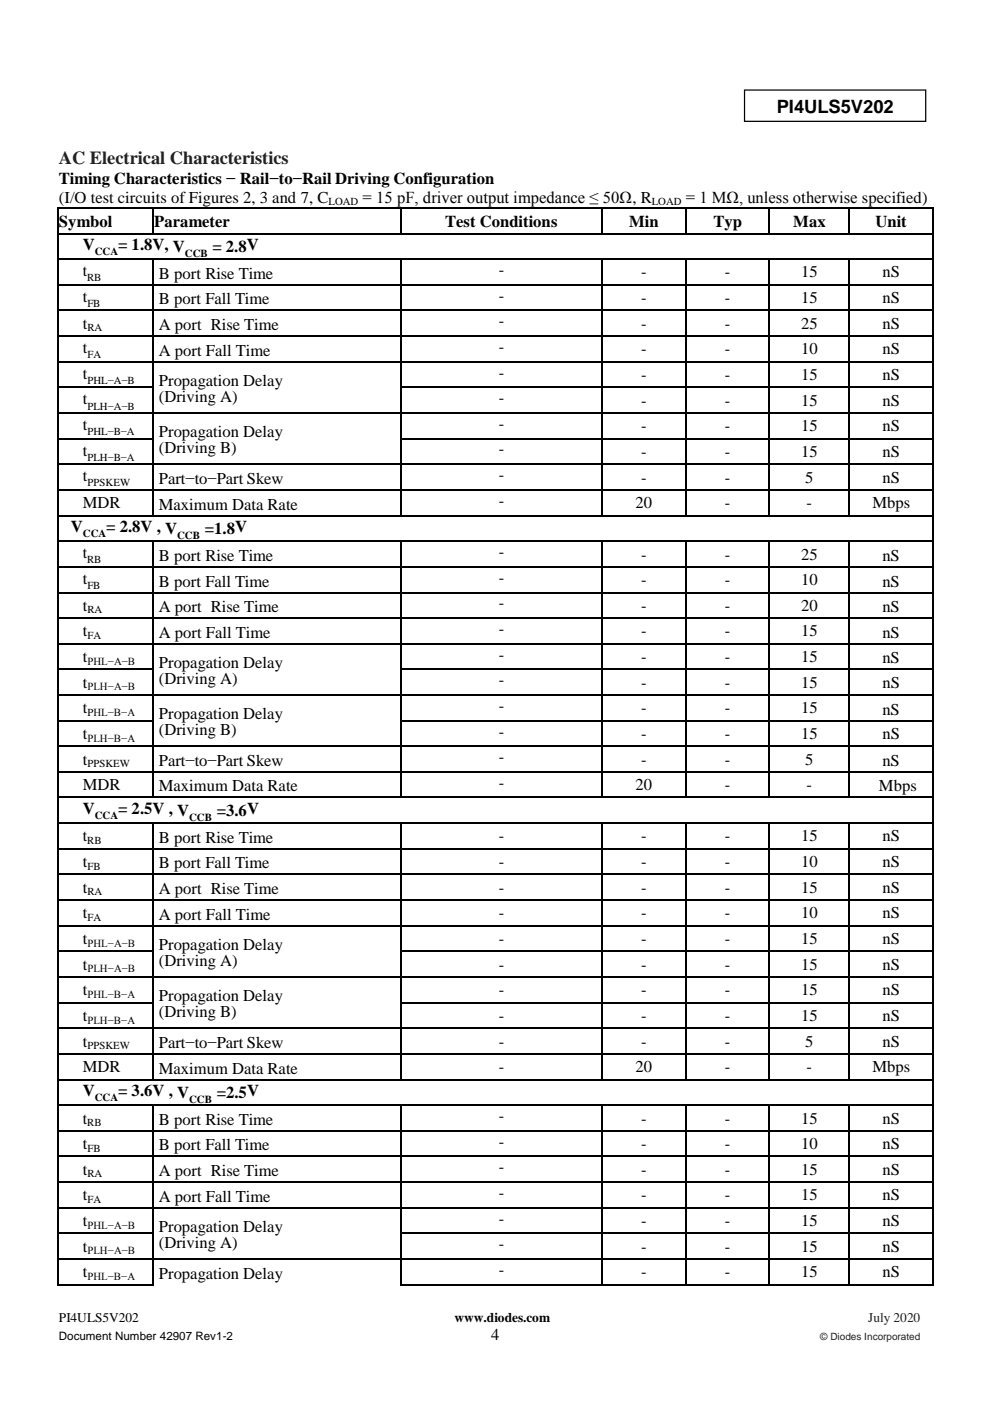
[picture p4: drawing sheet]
<svg xmlns="http://www.w3.org/2000/svg" width="210mm" height="297mm" viewBox="0 0 210 297" stroke-linecap="round" stroke-linejoin="round" font-family="sans-serif">
<defs><g id="words">
<text font-size="3.9" x="164.6" y="24">PI4ULS5V202</text>
<text font-size="3.9" fill="#231f20" x="12.5" y="34.8">AC Electrical Characteristics</text>
<g font-size="3.5">
<text x="12.5" y="38.9">Timing Characteristics − Rail−to−Rail Driving Configuration</text>
<text x="12.5" y="43">(I/O test circuits of Figures 2, 3 and 7, C</text>
<text x="76.9" y="43">= 15 pF, driver output impedance ≤ 50Ω, R</text>
<text x="145.4" y="43">= 1 MΩ, unless otherwise specified)</text>
<text x="12.5" y="48">Symbol</text>
<text x="17.6" y="53">V</text>
<text x="25.1" y="53">= 1.8V, V</text>
<text x="32.7" y="48">Parameter</text>
<text x="45" y="53.3">= 2.8V</text>
<text x="94.4" y="48">Test Conditions</text>
<text x="133.3" y="48">Min</text>
<text x="151.2" y="48">Typ</text>
<text x="168.1" y="48">Max</text>
<text x="185.6" y="48">Unit</text>
<text x="17.6" y="58.6">t</text>
<text x="33.7" y="59.1">B port Rise Time</text>
<text x="105.7" y="58.3">-</text>
<text x="135.9" y="58.8">-</text>
<text x="153.7" y="58.8">-</text>
<text x="169.8" y="58.8">15</text>
<text x="187.1" y="58.8">nS</text>
<text x="17.6" y="64">t</text>
<text x="33.7" y="64.5">B port Fall Time</text>
<text x="105.7" y="63.7">-</text>
<text x="135.9" y="64.2">-</text>
<text x="153.7" y="64.2">-</text>
<text x="169.8" y="64.2">15</text>
<text x="187.1" y="64.2">nS</text>
<text x="17.6" y="69.7">t</text>
<text x="33.7" y="69.9">A port Rise Time</text>
<text x="105.7" y="69.1">-</text>
<text x="135.9" y="69.7">-</text>
<text x="153.7" y="69.7">-</text>
<text x="169.8" y="69.7">25</text>
<text x="187.1" y="69.7">nS</text>
<text x="17.6" y="74.9">t</text>
<text x="33.7" y="75.4">A port Fall Time</text>
<text x="105.7" y="74.6">-</text>
<text x="135.9" y="75.1">-</text>
<text x="153.7" y="75.1">-</text>
<text x="169.8" y="75.1">10</text>
<text x="187.1" y="75.1">nS</text>
<text x="17.6" y="80.3">t</text>
<text x="33.7" y="81.8">Propagation Delay</text>
<text x="105.7" y="80">-</text>
<text x="135.9" y="80.5">-</text>
<text x="153.7" y="80.5">-</text>
<text x="169.8" y="80.5">15</text>
<text x="187.1" y="80.5">nS</text>
<text x="17.6" y="85.7">t</text>
<text x="33.7" y="85.1">(Driving A)</text>
<text x="105.7" y="85.4">-</text>
<text x="135.9" y="86">-</text>
<text x="153.7" y="86">-</text>
<text x="169.8" y="86">15</text>
<text x="187.1" y="86">nS</text>
<text x="17.6" y="91.2">t</text>
<text x="33.7" y="92.6">Propagation Delay</text>
<text x="33.7" y="96">(Driving B)</text>
<text x="105.7" y="90.9">-</text>
<text x="135.9" y="91.4">-</text>
<text x="153.7" y="91.4">-</text>
<text x="169.8" y="91.4">15</text>
<text x="187.1" y="91.4">nS</text>
<text x="17.6" y="96.6">t</text>
<text x="17.6" y="102">t</text>
<text x="105.7" y="96.3">-</text>
<text x="105.7" y="101.7">-</text>
<text x="135.9" y="96.8">-</text>
<text x="153.7" y="96.8">-</text>
<text x="169.8" y="96.8">15</text>
<text x="187.1" y="96.8">nS</text>
<text x="17.6" y="107.7">MDR</text>
<text x="33.7" y="102.5">Part−to−Part Skew</text>
<text x="105.7" y="107.2">-</text>
<text x="134.7" y="107.7">20</text>
<text x="135.9" y="102.3">-</text>
<text x="153.7" y="102.3">-</text>
<text x="153.7" y="107.7">-</text>
<text x="170.7" y="102.3">5</text>
<text x="171" y="107.7">-</text>
<text x="184.9" y="107.7">Mbps</text>
<text x="187.1" y="102.3">nS</text>
<text x="15" y="112.8">V</text>
<text x="22.5" y="112.8">= 2.8V , V</text>
<text x="33.7" y="108">Maximum Data Rate</text>
<text x="43.4" y="113.1">=1.8V</text>
<text x="17.6" y="118.3">t</text>
<text x="33.7" y="118.8">B port Rise Time</text>
<text x="105.7" y="118">-</text>
<text x="135.9" y="118.6">-</text>
<text x="153.7" y="118.6">-</text>
<text x="169.8" y="118.6">25</text>
<text x="187" y="118.8">nS</text>
<text x="17.6" y="123.8">t</text>
<text x="33.7" y="124.3">B port Fall Time</text>
<text x="105.7" y="123.5">-</text>
<text x="135.9" y="124">-</text>
<text x="153.7" y="124">-</text>
<text x="169.8" y="124">10</text>
<text x="187" y="124.3">nS</text>
<text x="17.6" y="129.4">t</text>
<text x="33.7" y="129.7">A port Rise Time</text>
<text x="105.7" y="128.9">-</text>
<text x="135.9" y="129.4">-</text>
<text x="153.7" y="129.4">-</text>
<text x="169.8" y="129.4">20</text>
<text x="187" y="129.7">nS</text>
<text x="17.6" y="134.9">t</text>
<text x="33.7" y="135.1">A port Fall Time</text>
<text x="105.7" y="134.3">-</text>
<text x="135.9" y="134.9">-</text>
<text x="153.7" y="134.9">-</text>
<text x="169.8" y="134.9">15</text>
<text x="187" y="135.1">nS</text>
<text x="17.6" y="140.3">t</text>
<text x="33.7" y="141.5">Propagation Delay</text>
<text x="105.7" y="139.8">-</text>
<text x="135.9" y="140.3">-</text>
<text x="153.7" y="140.3">-</text>
<text x="169.8" y="140.3">15</text>
<text x="187" y="140.6">nS</text>
<text x="17.6" y="145.7">t</text>
<text x="33.7" y="144.9">(Driving A)</text>
<text x="105.7" y="145.2">-</text>
<text x="135.9" y="145.7">-</text>
<text x="153.7" y="145.7">-</text>
<text x="169.8" y="145.7">15</text>
<text x="187.1" y="145.7">nS</text>
<text x="17.6" y="151.2">t</text>
<text x="33.7" y="152.4">Propagation Delay</text>
<text x="33.7" y="155.7">(Driving B)</text>
<text x="105.7" y="150.6">-</text>
<text x="135.9" y="151.2">-</text>
<text x="153.7" y="151.2">-</text>
<text x="169.8" y="151.2">15</text>
<text x="187" y="151.5">nS</text>
<text x="17.6" y="156.6">t</text>
<text x="105.7" y="156.1">-</text>
<text x="105.7" y="161.5">-</text>
<text x="135.9" y="156.6">-</text>
<text x="153.7" y="156.6">-</text>
<text x="169.8" y="156.6">15</text>
<text x="187.1" y="156.6">nS</text>
<text x="17.6" y="162">t</text>
<text x="17.6" y="167.5">MDR</text>
<text x="33.7" y="162.3">Part−to−Part Skew</text>
<text x="33.7" y="167.7">Maximum Data Rate</text>
<text x="105.7" y="166.9">-</text>
<text x="134.7" y="167.5">20</text>
<text x="135.9" y="162">-</text>
<text x="153.7" y="162">-</text>
<text x="153.7" y="167.5">-</text>
<text x="170.7" y="162">5</text>
<text x="171" y="167.5">-</text>
<text x="186.3" y="167.7">Mbps</text>
<text x="187" y="162.3">nS</text>
<text x="17.6" y="172.6">V</text>
<text x="25.1" y="172.6">= 2.5V , V</text>
<text x="45.9" y="172.9">=3.6V</text>
<text x="17.6" y="178.3">t</text>
<text x="33.7" y="178.6">B port Rise Time</text>
<text x="105.7" y="178.3">-</text>
<text x="135.9" y="178.3">-</text>
<text x="153.7" y="178.3">-</text>
<text x="169.8" y="178.3">15</text>
<text x="187.1" y="178.3">nS</text>
<text x="17.6" y="183.8">t</text>
<text x="33.7" y="184">B port Fall Time</text>
<text x="105.7" y="183.8">-</text>
<text x="135.9" y="183.8">-</text>
<text x="153.7" y="183.8">-</text>
<text x="169.8" y="183.8">10</text>
<text x="187.1" y="183.8">nS</text>
<text x="17.6" y="189.2">t</text>
<text x="33.7" y="189.5">A port Rise Time</text>
<text x="105.7" y="189.2">-</text>
<text x="135.9" y="189.2">-</text>
<text x="153.7" y="189.2">-</text>
<text x="169.8" y="189.2">15</text>
<text x="187.1" y="189.2">nS</text>
<text x="17.6" y="194.6">t</text>
<text x="33.7" y="194.9">A port Fall Time</text>
<text x="105.7" y="194.6">-</text>
<text x="135.9" y="194.6">-</text>
<text x="153.7" y="194.6">-</text>
<text x="169.8" y="194.6">10</text>
<text x="187.1" y="194.6">nS</text>
<text x="17.6" y="200.1">t</text>
<text x="33.7" y="201.3">Propagation Delay</text>
<text x="105.7" y="200.1">-</text>
<text x="135.9" y="200.1">-</text>
<text x="153.7" y="200.1">-</text>
<text x="169.8" y="200.1">15</text>
<text x="187.1" y="200.1">nS</text>
<text x="17.6" y="205.5">t</text>
<text x="33.7" y="204.6">(Driving A)</text>
<text x="105.7" y="205.5">-</text>
<text x="135.9" y="205.5">-</text>
<text x="153.7" y="205.5">-</text>
<text x="169.8" y="205.5">15</text>
<text x="187.1" y="205.5">nS</text>
<text x="17.6" y="210.9">t</text>
<text x="33.7" y="212.2">Propagation Delay</text>
<text x="33.7" y="215.5">(Driving B)</text>
<text x="105.7" y="210.9">-</text>
<text x="135.9" y="210.9">-</text>
<text x="153.7" y="210.9">-</text>
<text x="169.8" y="210.9">15</text>
<text x="187.1" y="210.9">nS</text>
<text x="17.6" y="216.4">t</text>
<text x="17.6" y="221.8">t</text>
<text x="105.7" y="216.4">-</text>
<text x="105.7" y="221.8">-</text>
<text x="135.9" y="216.4">-</text>
<text x="135.9" y="221.8">-</text>
<text x="153.7" y="216.4">-</text>
<text x="153.7" y="221.8">-</text>
<text x="169.8" y="216.4">15</text>
<text x="170.7" y="221.8">5</text>
<text x="187.1" y="216.4">nS</text>
<text x="187.1" y="221.8">nS</text>
<text x="17.6" y="227.2">MDR</text>
<text x="33.7" y="222.1">Part−to−Part Skew</text>
<text x="33.7" y="227.5">Maximum Data Rate</text>
<text x="105.7" y="227.2">-</text>
<text x="134.7" y="227.2">20</text>
<text x="153.7" y="227.2">-</text>
<text x="171" y="227.2">-</text>
<text x="184.9" y="227.2">Mbps</text>
<text x="17.6" y="232.3">V</text>
<text x="25.1" y="232.3">= 3.6V , V</text>
<text x="45.9" y="232.7">=2.5V</text>
<text x="17.6" y="238.1">t</text>
<text x="33.7" y="238.4">B port Rise Time</text>
<text x="105.7" y="237.6">-</text>
<text x="135.9" y="238.1">-</text>
<text x="153.7" y="238.1">-</text>
<text x="169.8" y="238.1">15</text>
<text x="187.1" y="238.1">nS</text>
<text x="17.6" y="243.5">t</text>
<text x="33.7" y="243.8">B port Fall Time</text>
<text x="105.7" y="243">-</text>
<text x="135.9" y="243.5">-</text>
<text x="153.7" y="243.5">-</text>
<text x="169.8" y="243.5">10</text>
<text x="187.1" y="243.5">nS</text>
<text x="17.6" y="249">t</text>
<text x="33.7" y="249.3">A port Rise Time</text>
<text x="105.7" y="248.4">-</text>
<text x="135.9" y="249">-</text>
<text x="153.7" y="249">-</text>
<text x="169.8" y="249">15</text>
<text x="187.1" y="249">nS</text>
<text x="17.6" y="254.4">t</text>
<text x="33.7" y="254.7">A port Fall Time</text>
<text x="105.7" y="253.9">-</text>
<text x="135.9" y="254.4">-</text>
<text x="153.7" y="254.4">-</text>
<text x="169.8" y="254.4">15</text>
<text x="187.1" y="254.4">nS</text>
<text x="17.6" y="259.8">t</text>
<text x="33.7" y="261.1">Propagation Delay</text>
<text x="105.7" y="259.3">-</text>
<text x="135.9" y="259.8">-</text>
<text x="153.7" y="259.8">-</text>
<text x="169.8" y="259.8">15</text>
<text x="187.1" y="259.8">nS</text>
<text x="17.6" y="265.3">t</text>
<text x="33.7" y="264.4">(Driving A)</text>
<text x="105.7" y="264.8">-</text>
<text x="135.9" y="265.3">-</text>
<text x="153.7" y="265.3">-</text>
<text x="169.8" y="265.3">15</text>
<text x="187.1" y="265.3">nS</text>
<text x="17.6" y="270.7">t</text>
<text x="33.7" y="271">Propagation Delay</text>
<text x="105.7" y="270.2">-</text>
<text x="135.9" y="270.7">-</text>
<text x="153.7" y="270.7">-</text>
<text x="169.8" y="270.7">15</text>
<text x="187.1" y="270.7">nS</text>
<text x="104.1" y="284.1">4</text>
</g>
<g font-size="2.8">
<text x="12.5" y="280.2">PI4ULS5V202</text>
<text x="96.4" y="280.2">www.diodes.com</text>
</g>
<text font-size="2.8" fill="#231f20" x="184" y="280.2">July 2020</text>
<text font-size="2.5" x="12.5" y="284.1">Document Number 42907 Rev1-2</text>
<g font-size="2.3">
<text x="69.7" y="43.5">LOAD</text>
<text x="138.2" y="43.5">LOAD</text>
<text x="18.5" y="59.7">RB</text>
<text x="20.1" y="54.1">CCA</text>
<text x="39.2" y="54.4">CCB</text>
<text x="18.5" y="65.1">FB</text>
<text x="18.5" y="70.2">RA</text>
<text x="18.5" y="76">FA</text>
<text x="18.5" y="81.4">PHL−A−B</text>
<text x="18.5" y="86.8">PLH−A−B</text>
<text x="18.5" y="92.3">PHL−B−A</text>
<text x="18.5" y="97.7">PLH−B−A</text>
<text x="18.5" y="103.1">PPSKEW</text>
<text x="17.6" y="113.9">CCA</text>
<text x="18.5" y="119.4">RB</text>
<text x="37.6" y="114.2">CCB</text>
<text x="18.5" y="124.9">FB</text>
<text x="18.5" y="130">RA</text>
<text x="18.5" y="135.4">FA</text>
<text x="18.5" y="140.9">PHL−A−B</text>
<text x="18.5" y="146.3">PLH−A−B</text>
<text x="18.5" y="151.7">PHL−B−A</text>
<text x="18.5" y="157.2">PLH−B−A</text>
<text x="18.5" y="162.6">PPSKEW</text>
<text x="20.1" y="173.6">CCA</text>
<text x="40.1" y="174">CCB</text>
<text x="18.5" y="178.9">RB</text>
<text x="18.5" y="184.3">FB</text>
<text x="18.5" y="189.8">RA</text>
<text x="18.5" y="195.2">FA</text>
<text x="18.5" y="200.6">PHL−A−B</text>
<text x="18.5" y="206.1">PLH−A−B</text>
<text x="18.5" y="211.5">PHL−B−A</text>
<text x="18.5" y="217">PLH−B−A</text>
<text x="18.5" y="222.4">PPSKEW</text>
<text x="20.1" y="233.4">CCA</text>
<text x="40.1" y="233.7">CCB</text>
<text x="18.5" y="238.7">RB</text>
<text x="18.5" y="244.1">FB</text>
<text x="18.5" y="249.5">RA</text>
<text x="18.5" y="255">FA</text>
<text x="18.5" y="260.4">PHL−A−B</text>
<text x="18.5" y="265.9">PLH−A−B</text>
<text x="18.5" y="271.3">PHL−B−A</text>
</g>
<text font-size="2.1" fill="#231f20" x="173.9" y="284.1">© Diodes Incorporated</text>
</g></defs>
<path d="M157.8 19.1h38.4v6.6h-38.4z" fill="none" stroke="#000" stroke-width=".26"/>
<g fill="#000">
<path d="M12.1 43.9h.4v.3h-.4z" fill-rule="evenodd"/>
<path d="M12.1 43.9h.4v.3h-.4z" fill-rule="evenodd"/>
<path d="M12.1 49.3h.4v.4h-.4z" fill-rule="evenodd"/>
<path d="M12.1 54.7h.4v.4h-.4z" fill-rule="evenodd"/>
<path d="M32.3 43.9h.3v.3h-.3z" fill-rule="evenodd"/>
<path d="M32.3 49.3h.3v.4h-.3z" fill-rule="evenodd"/>
<path d="M32.3 54.7h.3v.4h-.3z" fill-rule="evenodd"/>
<path d="M84.9 43.9h.3v.3h-.3z" fill-rule="evenodd"/>
<path d="M84.9 49.3h.3v.4h-.3z" fill-rule="evenodd"/>
<path d="M84.9 54.7h.3v.4h-.3z" fill-rule="evenodd"/>
<path d="M127.4 43.9h.3v.3h-.3z" fill-rule="evenodd"/>
<path d="M127.4 49.3h.3v.4h-.3z" fill-rule="evenodd"/>
<path d="M127.4 54.7h.3v.4h-.3z" fill-rule="evenodd"/>
<path d="M145.2 43.9h.3v.3h-.3z" fill-rule="evenodd"/>
<path d="M145.2 49.3h.3v.4h-.3z" fill-rule="evenodd"/>
<path d="M145.2 54.7h.3v.4h-.3z" fill-rule="evenodd"/>
<path d="M162.9 43.9h.3v.3h-.3z" fill-rule="evenodd"/>
<path d="M162.9 49.3h.3v.4h-.3z" fill-rule="evenodd"/>
<path d="M162.9 54.7h.3v.4h-.3z" fill-rule="evenodd"/>
<path d="M179.9 43.9h.3v.3h-.3z" fill-rule="evenodd"/>
<path d="M179.9 49.3h.3v.4h-.3z" fill-rule="evenodd"/>
<path d="M179.9 54.7h.3v.4h-.3z" fill-rule="evenodd"/>
<path d="M197.6 43.9h.3v.3h-.3z" fill-rule="evenodd"/>
<path d="M197.6 43.9h.3v.3h-.3z" fill-rule="evenodd"/>
<path d="M197.6 49.3h.3v.4h-.3z" fill-rule="evenodd"/>
<path d="M197.6 54.7h.3v.4h-.3z" fill-rule="evenodd"/>
<path d="M12.1 60.2h.4v.3h-.4z" fill-rule="evenodd"/>
<path d="M12.1 65.6h.4v.4h-.4z" fill-rule="evenodd"/>
<path d="M12.1 71h.4v.4h-.4z" fill-rule="evenodd"/>
<path d="M12.1 76.5h.4v.3h-.4z" fill-rule="evenodd"/>
<path d="M32.3 60.2h.3v.3h-.3z" fill-rule="evenodd"/>
<path d="M32.3 65.6h.3v.4h-.3z" fill-rule="evenodd"/>
<path d="M32.3 71h.3v.4h-.3z" fill-rule="evenodd"/>
<path d="M32.3 76.5h.3v.3h-.3z" fill-rule="evenodd"/>
<path d="M84.9 60.2h.3v.3h-.3z" fill-rule="evenodd"/>
<path d="M84.9 65.6h.3v.4h-.3z" fill-rule="evenodd"/>
<path d="M84.9 71h.3v.4h-.3z" fill-rule="evenodd"/>
<path d="M84.9 76.5h.3v.3h-.3z" fill-rule="evenodd"/>
<path d="M127.4 60.2h.3v.3h-.3z" fill-rule="evenodd"/>
<path d="M127.4 65.6h.3v.4h-.3z" fill-rule="evenodd"/>
<path d="M127.4 71h.3v.4h-.3z" fill-rule="evenodd"/>
<path d="M127.4 76.5h.3v.3h-.3z" fill-rule="evenodd"/>
<path d="M145.2 60.2h.3v.3h-.3z" fill-rule="evenodd"/>
<path d="M145.2 65.6h.3v.4h-.3z" fill-rule="evenodd"/>
<path d="M145.2 71h.3v.4h-.3z" fill-rule="evenodd"/>
<path d="M145.2 76.5h.3v.3h-.3z" fill-rule="evenodd"/>
<path d="M162.9 60.2h.3v.3h-.3z" fill-rule="evenodd"/>
<path d="M162.9 65.6h.3v.4h-.3z" fill-rule="evenodd"/>
<path d="M162.9 71h.3v.4h-.3z" fill-rule="evenodd"/>
<path d="M162.9 76.5h.3v.3h-.3z" fill-rule="evenodd"/>
<path d="M179.9 60.2h.3v.3h-.3z" fill-rule="evenodd"/>
<path d="M179.9 65.6h.3v.4h-.3z" fill-rule="evenodd"/>
<path d="M179.9 71h.3v.4h-.3z" fill-rule="evenodd"/>
<path d="M179.9 76.5h.3v.3h-.3z" fill-rule="evenodd"/>
<path d="M197.6 60.2h.3v.3h-.3z" fill-rule="evenodd"/>
<path d="M197.6 65.6h.3v.4h-.3z" fill-rule="evenodd"/>
<path d="M197.6 71h.3v.4h-.3z" fill-rule="evenodd"/>
<path d="M197.6 76.5h.3v.3h-.3z" fill-rule="evenodd"/>
<path d="M12.1 81.9h.4v.4h-.4z" fill-rule="evenodd"/>
<path d="M12.1 87.4h.4v.3h-.4z" fill-rule="evenodd"/>
<path d="M12.1 92.8h.4v.4h-.4z" fill-rule="evenodd"/>
<path d="M12.1 98.2h.4v.4h-.4z" fill-rule="evenodd"/>
<path d="M32.3 81.9h.3v.4h-.3z" fill-rule="evenodd"/>
<path d="M32.3 87.4h.3v.3h-.3z" fill-rule="evenodd"/>
<path d="M32.3 92.8h.3v.4h-.3z" fill-rule="evenodd"/>
<path d="M32.3 98.2h.3v.4h-.3z" fill-rule="evenodd"/>
<path d="M84.9 81.9h.3v.4h-.3z" fill-rule="evenodd"/>
<path d="M84.9 87.4h.3v.3h-.3z" fill-rule="evenodd"/>
<path d="M84.9 92.8h.3v.4h-.3z" fill-rule="evenodd"/>
<path d="M84.9 98.2h.3v.4h-.3z" fill-rule="evenodd"/>
<path d="M127.4 81.9h.3v.4h-.3z" fill-rule="evenodd"/>
<path d="M127.4 87.4h.3v.3h-.3z" fill-rule="evenodd"/>
<path d="M127.4 92.8h.3v.4h-.3z" fill-rule="evenodd"/>
<path d="M127.4 98.2h.3v.4h-.3z" fill-rule="evenodd"/>
<path d="M145.2 81.9h.3v.4h-.3z" fill-rule="evenodd"/>
<path d="M145.2 87.4h.3v.3h-.3z" fill-rule="evenodd"/>
<path d="M145.2 92.8h.3v.4h-.3z" fill-rule="evenodd"/>
<path d="M145.2 98.2h.3v.4h-.3z" fill-rule="evenodd"/>
<path d="M162.9 81.9h.3v.4h-.3z" fill-rule="evenodd"/>
<path d="M162.9 87.4h.3v.3h-.3z" fill-rule="evenodd"/>
<path d="M162.9 92.8h.3v.4h-.3z" fill-rule="evenodd"/>
<path d="M162.9 98.2h.3v.4h-.3z" fill-rule="evenodd"/>
<path d="M179.9 81.9h.3v.4h-.3z" fill-rule="evenodd"/>
<path d="M179.9 87.4h.3v.3h-.3z" fill-rule="evenodd"/>
<path d="M179.9 92.8h.3v.4h-.3z" fill-rule="evenodd"/>
<path d="M179.9 98.2h.3v.4h-.3z" fill-rule="evenodd"/>
<path d="M197.6 81.9h.3v.4h-.3z" fill-rule="evenodd"/>
<path d="M197.6 87.4h.3v.3h-.3z" fill-rule="evenodd"/>
<path d="M197.6 92.8h.3v.4h-.3z" fill-rule="evenodd"/>
<path d="M197.6 98.2h.3v.4h-.3z" fill-rule="evenodd"/>
<path d="M12.1 103.6h.4v.4h-.4z" fill-rule="evenodd"/>
<path d="M12.1 109.1h.4v.3h-.4z" fill-rule="evenodd"/>
<path d="M12.1 114.5h.4v.4h-.4z" fill-rule="evenodd"/>
<path d="M32.3 103.6h.3v.4h-.3z" fill-rule="evenodd"/>
<path d="M32.3 109.1h.3v.3h-.3z" fill-rule="evenodd"/>
<path d="M32.3 114.5h.3v.4h-.3z" fill-rule="evenodd"/>
<path d="M84.9 103.6h.3v.4h-.3z" fill-rule="evenodd"/>
<path d="M84.9 109.1h.3v.3h-.3z" fill-rule="evenodd"/>
<path d="M84.9 114.5h.3v.4h-.3z" fill-rule="evenodd"/>
<path d="M127.4 103.6h.3v.4h-.3z" fill-rule="evenodd"/>
<path d="M127.4 109.1h.3v.3h-.3z" fill-rule="evenodd"/>
<path d="M127.4 114.5h.3v.4h-.3z" fill-rule="evenodd"/>
<path d="M145.2 103.6h.3v.4h-.3z" fill-rule="evenodd"/>
<path d="M145.2 109.1h.3v.3h-.3z" fill-rule="evenodd"/>
<path d="M145.2 114.5h.3v.4h-.3z" fill-rule="evenodd"/>
<path d="M162.9 103.6h.3v.4h-.3z" fill-rule="evenodd"/>
<path d="M162.9 109.1h.3v.3h-.3z" fill-rule="evenodd"/>
<path d="M162.9 114.5h.3v.4h-.3z" fill-rule="evenodd"/>
<path d="M179.9 103.6h.3v.4h-.3z" fill-rule="evenodd"/>
<path d="M179.9 109.1h.3v.3h-.3z" fill-rule="evenodd"/>
<path d="M179.9 114.5h.3v.4h-.3z" fill-rule="evenodd"/>
<path d="M197.6 103.6h.3v.4h-.3z" fill-rule="evenodd"/>
<path d="M197.6 109.1h.3v.3h-.3z" fill-rule="evenodd"/>
<path d="M197.6 114.5h.3v.4h-.3z" fill-rule="evenodd"/>
<path d="M12.1 119.9h.4v.4h-.4z" fill-rule="evenodd"/>
<path d="M12.1 125.4h.4v.3h-.4z" fill-rule="evenodd"/>
<path d="M12.1 130.8h.4v.4h-.4z" fill-rule="evenodd"/>
<path d="M12.1 136.2h.4v.4h-.4z" fill-rule="evenodd"/>
<path d="M32.3 119.9h.3v.4h-.3z" fill-rule="evenodd"/>
<path d="M32.3 125.4h.3v.3h-.3z" fill-rule="evenodd"/>
<path d="M32.3 130.8h.3v.4h-.3z" fill-rule="evenodd"/>
<path d="M32.3 136.2h.3v.4h-.3z" fill-rule="evenodd"/>
<path d="M84.9 119.9h.3v.4h-.3z" fill-rule="evenodd"/>
<path d="M84.9 125.4h.3v.3h-.3z" fill-rule="evenodd"/>
<path d="M84.9 130.8h.3v.4h-.3z" fill-rule="evenodd"/>
<path d="M84.9 136.2h.3v.4h-.3z" fill-rule="evenodd"/>
<path d="M127.4 119.9h.3v.4h-.3z" fill-rule="evenodd"/>
<path d="M127.4 125.4h.3v.3h-.3z" fill-rule="evenodd"/>
<path d="M127.4 130.8h.3v.4h-.3z" fill-rule="evenodd"/>
<path d="M127.4 136.2h.3v.4h-.3z" fill-rule="evenodd"/>
<path d="M145.2 119.9h.3v.4h-.3z" fill-rule="evenodd"/>
<path d="M145.2 125.4h.3v.3h-.3z" fill-rule="evenodd"/>
<path d="M145.2 130.8h.3v.4h-.3z" fill-rule="evenodd"/>
<path d="M145.2 136.2h.3v.4h-.3z" fill-rule="evenodd"/>
<path d="M162.9 119.9h.3v.4h-.3z" fill-rule="evenodd"/>
<path d="M162.9 125.4h.3v.3h-.3z" fill-rule="evenodd"/>
<path d="M162.9 130.8h.3v.4h-.3z" fill-rule="evenodd"/>
<path d="M162.9 136.2h.3v.4h-.3z" fill-rule="evenodd"/>
<path d="M179.9 119.9h.3v.4h-.3z" fill-rule="evenodd"/>
<path d="M179.9 125.4h.3v.3h-.3z" fill-rule="evenodd"/>
<path d="M179.9 130.8h.3v.4h-.3z" fill-rule="evenodd"/>
<path d="M179.9 136.2h.3v.4h-.3z" fill-rule="evenodd"/>
<path d="M197.6 119.9h.3v.4h-.3z" fill-rule="evenodd"/>
<path d="M197.6 125.4h.3v.3h-.3z" fill-rule="evenodd"/>
<path d="M197.6 130.8h.3v.4h-.3z" fill-rule="evenodd"/>
<path d="M197.6 136.2h.3v.4h-.3z" fill-rule="evenodd"/>
<path d="M12.1 141.7h.4v.3h-.4z" fill-rule="evenodd"/>
<path d="M12.1 147.1h.4v.4h-.4z" fill-rule="evenodd"/>
<path d="M12.1 152.6h.4v.3h-.4z" fill-rule="evenodd"/>
<path d="M12.1 158h.4v.4h-.4z" fill-rule="evenodd"/>
<path d="M32.3 141.7h.3v.3h-.3z" fill-rule="evenodd"/>
<path d="M32.3 147.1h.3v.4h-.3z" fill-rule="evenodd"/>
<path d="M32.3 152.6h.3v.3h-.3z" fill-rule="evenodd"/>
<path d="M32.3 158h.3v.4h-.3z" fill-rule="evenodd"/>
<path d="M84.9 141.7h.3v.3h-.3z" fill-rule="evenodd"/>
<path d="M84.9 147.1h.3v.4h-.3z" fill-rule="evenodd"/>
<path d="M84.9 152.6h.3v.3h-.3z" fill-rule="evenodd"/>
<path d="M84.9 158h.3v.4h-.3z" fill-rule="evenodd"/>
<path d="M127.4 141.7h.3v.3h-.3z" fill-rule="evenodd"/>
<path d="M127.4 147.1h.3v.4h-.3z" fill-rule="evenodd"/>
<path d="M127.4 152.6h.3v.3h-.3z" fill-rule="evenodd"/>
<path d="M127.4 158h.3v.4h-.3z" fill-rule="evenodd"/>
<path d="M145.2 141.7h.3v.3h-.3z" fill-rule="evenodd"/>
<path d="M145.2 147.1h.3v.4h-.3z" fill-rule="evenodd"/>
<path d="M145.2 152.6h.3v.3h-.3z" fill-rule="evenodd"/>
<path d="M145.2 158h.3v.4h-.3z" fill-rule="evenodd"/>
<path d="M162.9 141.7h.3v.3h-.3z" fill-rule="evenodd"/>
<path d="M162.9 147.1h.3v.4h-.3z" fill-rule="evenodd"/>
<path d="M162.9 152.6h.3v.3h-.3z" fill-rule="evenodd"/>
<path d="M162.9 158h.3v.4h-.3z" fill-rule="evenodd"/>
<path d="M179.9 141.7h.3v.3h-.3z" fill-rule="evenodd"/>
<path d="M179.9 147.1h.3v.4h-.3z" fill-rule="evenodd"/>
<path d="M179.9 152.6h.3v.3h-.3z" fill-rule="evenodd"/>
<path d="M179.9 158h.3v.4h-.3z" fill-rule="evenodd"/>
<path d="M197.6 141.7h.3v.3h-.3z" fill-rule="evenodd"/>
<path d="M197.6 147.1h.3v.4h-.3z" fill-rule="evenodd"/>
<path d="M197.6 152.6h.3v.3h-.3z" fill-rule="evenodd"/>
<path d="M197.6 158h.3v.4h-.3z" fill-rule="evenodd"/>
<path d="M12.1 163.4h.4v.4h-.4z" fill-rule="evenodd"/>
<path d="M12.1 168.9h.4v.3h-.4z" fill-rule="evenodd"/>
<path d="M12.1 174.3h.4v.3h-.4z" fill-rule="evenodd"/>
<path d="M32.3 163.4h.3v.4h-.3z" fill-rule="evenodd"/>
<path d="M32.3 168.9h.3v.3h-.3z" fill-rule="evenodd"/>
<path d="M32.3 174.3h.3v.3h-.3z" fill-rule="evenodd"/>
<path d="M84.9 163.4h.3v.4h-.3z" fill-rule="evenodd"/>
<path d="M84.9 168.9h.3v.3h-.3z" fill-rule="evenodd"/>
<path d="M84.9 174.3h.3v.3h-.3z" fill-rule="evenodd"/>
<path d="M127.4 163.4h.3v.4h-.3z" fill-rule="evenodd"/>
<path d="M127.4 168.9h.3v.3h-.3z" fill-rule="evenodd"/>
<path d="M127.4 174.3h.3v.3h-.3z" fill-rule="evenodd"/>
<path d="M145.2 163.4h.3v.4h-.3z" fill-rule="evenodd"/>
<path d="M145.2 168.9h.3v.3h-.3z" fill-rule="evenodd"/>
<path d="M145.2 174.3h.3v.3h-.3z" fill-rule="evenodd"/>
<path d="M162.9 163.4h.3v.4h-.3z" fill-rule="evenodd"/>
<path d="M162.9 168.9h.3v.3h-.3z" fill-rule="evenodd"/>
<path d="M162.9 174.3h.3v.3h-.3z" fill-rule="evenodd"/>
<path d="M179.9 163.4h.3v.4h-.3z" fill-rule="evenodd"/>
<path d="M179.9 168.9h.3v.3h-.3z" fill-rule="evenodd"/>
<path d="M179.9 174.3h.3v.3h-.3z" fill-rule="evenodd"/>
<path d="M197.6 163.4h.3v.4h-.3z" fill-rule="evenodd"/>
<path d="M197.6 168.9h.3v.3h-.3z" fill-rule="evenodd"/>
<path d="M197.6 174.3h.3v.3h-.3z" fill-rule="evenodd"/>
<path d="M12.1 179.7h.4v.4h-.4z" fill-rule="evenodd"/>
<path d="M12.1 185.1h.4v.4h-.4z" fill-rule="evenodd"/>
<path d="M12.1 190.6h.4v.3h-.4z" fill-rule="evenodd"/>
<path d="M12.1 196h.4v.4h-.4z" fill-rule="evenodd"/>
<path d="M32.3 179.7h.3v.4h-.3z" fill-rule="evenodd"/>
<path d="M32.3 185.1h.3v.4h-.3z" fill-rule="evenodd"/>
<path d="M32.3 190.6h.3v.3h-.3z" fill-rule="evenodd"/>
<path d="M32.3 196h.3v.4h-.3z" fill-rule="evenodd"/>
<path d="M84.9 179.7h.3v.4h-.3z" fill-rule="evenodd"/>
<path d="M84.9 185.1h.3v.4h-.3z" fill-rule="evenodd"/>
<path d="M84.9 190.6h.3v.3h-.3z" fill-rule="evenodd"/>
<path d="M84.9 196h.3v.4h-.3z" fill-rule="evenodd"/>
<path d="M127.4 179.7h.3v.4h-.3z" fill-rule="evenodd"/>
<path d="M127.4 185.1h.3v.4h-.3z" fill-rule="evenodd"/>
<path d="M127.4 190.6h.3v.3h-.3z" fill-rule="evenodd"/>
<path d="M127.4 196h.3v.4h-.3z" fill-rule="evenodd"/>
<path d="M145.2 179.7h.3v.4h-.3z" fill-rule="evenodd"/>
<path d="M145.2 185.1h.3v.4h-.3z" fill-rule="evenodd"/>
<path d="M145.2 190.6h.3v.3h-.3z" fill-rule="evenodd"/>
<path d="M145.2 196h.3v.4h-.3z" fill-rule="evenodd"/>
<path d="M162.9 179.7h.3v.4h-.3z" fill-rule="evenodd"/>
<path d="M162.9 185.1h.3v.4h-.3z" fill-rule="evenodd"/>
<path d="M162.9 190.6h.3v.3h-.3z" fill-rule="evenodd"/>
<path d="M162.9 196h.3v.4h-.3z" fill-rule="evenodd"/>
<path d="M179.9 179.7h.3v.4h-.3z" fill-rule="evenodd"/>
<path d="M179.9 185.1h.3v.4h-.3z" fill-rule="evenodd"/>
<path d="M179.9 190.6h.3v.3h-.3z" fill-rule="evenodd"/>
<path d="M179.9 196h.3v.4h-.3z" fill-rule="evenodd"/>
<path d="M197.6 179.7h.3v.4h-.3z" fill-rule="evenodd"/>
<path d="M197.6 185.1h.3v.4h-.3z" fill-rule="evenodd"/>
<path d="M197.6 190.6h.3v.3h-.3z" fill-rule="evenodd"/>
<path d="M197.6 196h.3v.4h-.3z" fill-rule="evenodd"/>
<path d="M12.1 201.4h.4v.4h-.4z" fill-rule="evenodd"/>
<path d="M12.1 206.9h.4v.4h-.4z" fill-rule="evenodd"/>
<path d="M12.1 212.3h.4v.4h-.4z" fill-rule="evenodd"/>
<path d="M12.1 217.8h.4v.3h-.4z" fill-rule="evenodd"/>
<path d="M32.3 201.4h.3v.4h-.3z" fill-rule="evenodd"/>
<path d="M32.3 206.9h.3v.4h-.3z" fill-rule="evenodd"/>
<path d="M32.3 212.3h.3v.4h-.3z" fill-rule="evenodd"/>
<path d="M32.3 217.8h.3v.3h-.3z" fill-rule="evenodd"/>
<path d="M84.9 201.4h.3v.4h-.3z" fill-rule="evenodd"/>
<path d="M84.9 206.9h.3v.4h-.3z" fill-rule="evenodd"/>
<path d="M84.9 212.3h.3v.4h-.3z" fill-rule="evenodd"/>
<path d="M84.9 217.8h.3v.3h-.3z" fill-rule="evenodd"/>
<path d="M127.4 201.4h.3v.4h-.3z" fill-rule="evenodd"/>
<path d="M127.4 206.9h.3v.4h-.3z" fill-rule="evenodd"/>
<path d="M127.4 212.3h.3v.4h-.3z" fill-rule="evenodd"/>
<path d="M127.4 217.8h.3v.3h-.3z" fill-rule="evenodd"/>
<path d="M145.2 201.4h.3v.4h-.3z" fill-rule="evenodd"/>
<path d="M145.2 206.9h.3v.4h-.3z" fill-rule="evenodd"/>
<path d="M145.2 212.3h.3v.4h-.3z" fill-rule="evenodd"/>
<path d="M145.2 217.8h.3v.3h-.3z" fill-rule="evenodd"/>
<path d="M162.9 201.4h.3v.4h-.3z" fill-rule="evenodd"/>
<path d="M162.9 206.9h.3v.4h-.3z" fill-rule="evenodd"/>
<path d="M162.9 212.3h.3v.4h-.3z" fill-rule="evenodd"/>
<path d="M162.9 217.8h.3v.3h-.3z" fill-rule="evenodd"/>
<path d="M179.9 201.4h.3v.4h-.3z" fill-rule="evenodd"/>
<path d="M179.9 206.9h.3v.4h-.3z" fill-rule="evenodd"/>
<path d="M179.9 212.3h.3v.4h-.3z" fill-rule="evenodd"/>
<path d="M179.9 217.8h.3v.3h-.3z" fill-rule="evenodd"/>
<path d="M197.6 201.4h.3v.4h-.3z" fill-rule="evenodd"/>
<path d="M197.6 206.9h.3v.4h-.3z" fill-rule="evenodd"/>
<path d="M197.6 212.3h.3v.4h-.3z" fill-rule="evenodd"/>
<path d="M197.6 217.8h.3v.3h-.3z" fill-rule="evenodd"/>
<path d="M12.1 223.2h.4v.4h-.4z" fill-rule="evenodd"/>
<path d="M12.1 228.6h.4v.4h-.4z" fill-rule="evenodd"/>
<path d="M12.1 234.1h.4v.3h-.4z" fill-rule="evenodd"/>
<path d="M12.1 239.5h.4v.4h-.4z" fill-rule="evenodd"/>
<path d="M32.3 223.2h.3v.4h-.3z" fill-rule="evenodd"/>
<path d="M32.3 228.6h.3v.4h-.3z" fill-rule="evenodd"/>
<path d="M32.3 234.1h.3v.3h-.3z" fill-rule="evenodd"/>
<path d="M32.3 239.5h.3v.4h-.3z" fill-rule="evenodd"/>
<path d="M84.9 223.2h.3v.4h-.3z" fill-rule="evenodd"/>
<path d="M84.9 228.6h.3v.4h-.3z" fill-rule="evenodd"/>
<path d="M84.9 234.1h.3v.3h-.3z" fill-rule="evenodd"/>
<path d="M84.9 239.5h.3v.4h-.3z" fill-rule="evenodd"/>
<path d="M127.4 223.2h.3v.4h-.3z" fill-rule="evenodd"/>
<path d="M127.4 228.6h.3v.4h-.3z" fill-rule="evenodd"/>
<path d="M127.4 234.1h.3v.3h-.3z" fill-rule="evenodd"/>
<path d="M127.4 239.5h.3v.4h-.3z" fill-rule="evenodd"/>
<path d="M145.2 223.2h.3v.4h-.3z" fill-rule="evenodd"/>
<path d="M145.2 228.6h.3v.4h-.3z" fill-rule="evenodd"/>
<path d="M145.2 234.1h.3v.3h-.3z" fill-rule="evenodd"/>
<path d="M145.2 239.5h.3v.4h-.3z" fill-rule="evenodd"/>
<path d="M162.9 223.2h.3v.4h-.3z" fill-rule="evenodd"/>
<path d="M162.9 228.6h.3v.4h-.3z" fill-rule="evenodd"/>
<path d="M162.9 234.1h.3v.3h-.3z" fill-rule="evenodd"/>
<path d="M162.9 239.5h.3v.4h-.3z" fill-rule="evenodd"/>
<path d="M179.9 223.2h.3v.4h-.3z" fill-rule="evenodd"/>
<path d="M179.9 228.6h.3v.4h-.3z" fill-rule="evenodd"/>
<path d="M179.9 234.1h.3v.3h-.3z" fill-rule="evenodd"/>
<path d="M179.9 239.5h.3v.4h-.3z" fill-rule="evenodd"/>
<path d="M197.6 223.2h.3v.4h-.3z" fill-rule="evenodd"/>
<path d="M197.6 228.6h.3v.4h-.3z" fill-rule="evenodd"/>
<path d="M197.6 234.1h.3v.3h-.3z" fill-rule="evenodd"/>
<path d="M197.6 239.5h.3v.4h-.3z" fill-rule="evenodd"/>
<path d="M12.1 244.9h.4v.4h-.4z" fill-rule="evenodd"/>
<path d="M12.1 250.4h.4v.3h-.4z" fill-rule="evenodd"/>
<path d="M12.1 255.8h.4v.4h-.4z" fill-rule="evenodd"/>
<path d="M32.3 244.9h.3v.4h-.3z" fill-rule="evenodd"/>
<path d="M32.3 250.4h.3v.3h-.3z" fill-rule="evenodd"/>
<path d="M32.3 255.8h.3v.4h-.3z" fill-rule="evenodd"/>
<path d="M84.9 244.9h.3v.4h-.3z" fill-rule="evenodd"/>
<path d="M84.9 250.4h.3v.3h-.3z" fill-rule="evenodd"/>
<path d="M84.9 255.8h.3v.4h-.3z" fill-rule="evenodd"/>
<path d="M127.4 244.9h.3v.4h-.3z" fill-rule="evenodd"/>
<path d="M127.4 250.4h.3v.3h-.3z" fill-rule="evenodd"/>
<path d="M127.4 255.8h.3v.4h-.3z" fill-rule="evenodd"/>
<path d="M145.2 244.9h.3v.4h-.3z" fill-rule="evenodd"/>
<path d="M145.2 250.4h.3v.3h-.3z" fill-rule="evenodd"/>
<path d="M145.2 255.8h.3v.4h-.3z" fill-rule="evenodd"/>
<path d="M162.9 244.9h.3v.4h-.3z" fill-rule="evenodd"/>
<path d="M162.9 250.4h.3v.3h-.3z" fill-rule="evenodd"/>
<path d="M162.9 255.8h.3v.4h-.3z" fill-rule="evenodd"/>
<path d="M179.9 244.9h.3v.4h-.3z" fill-rule="evenodd"/>
<path d="M179.9 250.4h.3v.3h-.3z" fill-rule="evenodd"/>
<path d="M179.9 255.8h.3v.4h-.3z" fill-rule="evenodd"/>
<path d="M197.6 244.9h.3v.4h-.3z" fill-rule="evenodd"/>
<path d="M197.6 250.4h.3v.3h-.3z" fill-rule="evenodd"/>
<path d="M197.6 255.8h.3v.4h-.3z" fill-rule="evenodd"/>
<path d="M12.1 261.2h.4v.4h-.4z" fill-rule="evenodd"/>
<path d="M12.1 266.7h.4v.3h-.4z" fill-rule="evenodd"/>
<path d="M12.1 272.1h.4v.4h-.4z" fill-rule="evenodd"/>
<path d="M12.1 272.1h.4v.4h-.4z" fill-rule="evenodd"/>
<path d="M32.3 261.2h.3v.4h-.3z" fill-rule="evenodd"/>
<path d="M32.3 266.7h.3v.3h-.3z" fill-rule="evenodd"/>
<path d="M32.3 272.1h.3v.4h-.3z" fill-rule="evenodd"/>
<path d="M32.3 272.1h.3v.4h-.3z" fill-rule="evenodd"/>
<path d="M84.9 261.2h.3v.4h-.3z" fill-rule="evenodd"/>
<path d="M84.9 266.7h.3v.3h-.3z" fill-rule="evenodd"/>
<path d="M84.9 272.1h.3v.4h-.3z" fill-rule="evenodd"/>
<path d="M84.9 272.1h.3v.4h-.3z" fill-rule="evenodd"/>
<path d="M127.4 261.2h.3v.4h-.3z" fill-rule="evenodd"/>
<path d="M127.4 266.7h.3v.3h-.3z" fill-rule="evenodd"/>
<path d="M127.4 272.1h.3v.4h-.3z" fill-rule="evenodd"/>
<path d="M145.2 261.2h.3v.4h-.3z" fill-rule="evenodd"/>
<path d="M145.2 266.7h.3v.3h-.3z" fill-rule="evenodd"/>
<path d="M145.2 272.1h.3v.4h-.3z" fill-rule="evenodd"/>
<path d="M162.9 261.2h.3v.4h-.3z" fill-rule="evenodd"/>
<path d="M162.9 266.7h.3v.3h-.3z" fill-rule="evenodd"/>
<path d="M162.9 272.1h.3v.4h-.3z" fill-rule="evenodd"/>
<path d="M179.9 261.2h.3v.4h-.3z" fill-rule="evenodd"/>
<path d="M179.9 266.7h.3v.3h-.3z" fill-rule="evenodd"/>
<path d="M179.9 272.1h.3v.4h-.3z" fill-rule="evenodd"/>
<path d="M197.6 261.2h.3v.4h-.3z" fill-rule="evenodd"/>
<path d="M197.6 266.7h.3v.3h-.3z" fill-rule="evenodd"/>
<path d="M197.6 272.1h.3v.4h-.3z" fill-rule="evenodd"/>
<path d="M197.6 272.1h.3v.4h-.3z" fill-rule="evenodd"/>
</g>
<g fill="none" stroke="#000" stroke-width=".34">
<path d="M12.3 44.2v5.1M12.3 49.7v5M12.3 55.1v5.1M12.5 44.1h19.8M12.5 49.5h19.8M12.5 54.9h19.8M32.5 44.2v5.1M32.5 55.1v5.1M32.6 44.1h52.3M32.6 49.5h52.3M32.6 54.9h52.3M85 44.2v5.1"/>
<path d="M85 55.1v5.1M85.2 44.1h42.2M85.2 49.5h42.2M85.2 54.9h42.2M127.6 44.2v5.1M127.6 55.1v5.1M127.7 44.1h17.5M127.7 49.5h17.5M127.7 54.9h17.5M145.4 44.2v5.1M145.4 55.1v5.1M145.5 44.1h17.4"/>
<path d="M145.5 49.5h17.4M145.5 54.9h17.4M163.1 44.2v5.1M163.1 55.1v5.1M163.2 44.1h16.7M163.2 49.5h16.7M163.2 54.9h16.7M180 44.2v5.1M180 55.1v5.1M180.2 44.1h17.4M180.2 49.5h17.4M180.2 54.9h17.4"/>
<path d="M197.7 44.2v5.1M197.7 49.7v5M197.7 55.1v5.1M12.3 60.5v5.1M12.3 66v5M12.3 71.4v5.1M12.3 76.8v5.1M12.5 60.4h19.8M12.5 65.8h19.8M12.5 71.2h19.8M12.5 76.7h19.8M32.5 60.5v5.1"/>
<path d="M32.5 66v5M32.5 71.4v5.1M32.5 76.8v5.1M32.6 60.4h52.3M32.6 65.8h52.3M32.6 71.2h52.3M32.6 76.7h52.3M85 60.5v5.1M85 66v5M85 71.4v5.1M85 76.8v5.1M85.2 60.4h42.2"/>
<path d="M85.2 65.8h42.2M85.2 71.2h42.2M85.2 76.7h42.2M127.6 60.5v5.1M127.6 66v5M127.6 71.4v5.1M127.6 76.8v5.1M127.7 60.4h17.5M127.7 65.8h17.5M127.7 71.2h17.5M127.7 76.7h17.5M145.4 60.5v5.1"/>
<path d="M145.4 66v5M145.4 71.4v5.1M145.4 76.8v5.1M145.5 60.4h17.4M145.5 65.8h17.4M145.5 71.2h17.4M145.5 76.7h17.4M163.1 60.5v5.1M163.1 66v5M163.1 71.4v5.1M163.1 76.8v5.1M163.2 60.4h16.7"/>
<path d="M163.2 65.8h16.7M163.2 71.2h16.7M163.2 76.7h16.7M180 60.5v5.1M180 66v5M180 71.4v5.1M180 76.8v5.1M180.2 60.4h17.4M180.2 65.8h17.4M180.2 71.2h17.4M180.2 76.7h17.4M197.7 60.5v5.1"/>
<path d="M197.7 66v5M197.7 71.4v5.1M197.7 76.8v5.1M12.3 82.3v5.1M12.3 87.7v5.1M12.3 93.2v5M12.3 98.6v5M12.5 82.1h19.8M12.5 87.5h19.8M12.5 93h19.8M12.5 98.4h19.8M32.5 82.3v5.1"/>
<path d="M32.5 87.7v5.1M32.5 93.2v5M32.5 98.6v5M32.6 87.5h52.3M32.6 98.4h52.3M85 82.3v5.1M85 87.7v5.1M85 93.2v5M85 98.6v5M85.2 82.1h42.2M85.2 87.5h42.2M85.2 93h42.2"/>
<path d="M85.2 98.4h42.2M127.6 82.3v5.1M127.6 87.7v5.1M127.6 93.2v5M127.6 98.6v5M127.7 82.1h17.5M127.7 87.5h17.5M127.7 93h17.5M127.7 98.4h17.5M145.4 82.3v5.1M145.4 87.7v5.1M145.4 93.2v5"/>
<path d="M145.4 98.6v5M145.5 82.1h17.4M145.5 87.5h17.4M145.5 93h17.4M145.5 98.4h17.4M163.1 82.3v5.1M163.1 87.7v5.1M163.1 93.2v5M163.1 98.6v5M163.2 82.1h16.7M163.2 87.5h16.7M163.2 93h16.7"/>
<path d="M163.2 98.4h16.7M180 82.3v5.1M180 87.7v5.1M180 93.2v5M180 98.6v5M180.2 82.1h17.4M180.2 87.5h17.4M180.2 93h17.4M180.2 98.4h17.4M197.7 82.3v5.1M197.7 87.7v5.1M197.7 93.2v5"/>
<path d="M197.7 98.6v5M12.3 104v5.1M12.3 109.4v5.1M12.3 114.9v5M12.5 103.8h19.8M12.5 109.3h19.8M12.5 114.7h19.8M32.5 104v5.1M32.5 114.9v5M32.6 103.8h52.3M32.6 109.3h52.3M32.6 114.7h52.3"/>
<path d="M85 104v5.1M85 114.9v5M85.2 103.8h42.2M85.2 109.3h42.2M85.2 114.7h42.2M127.6 104v5.1M127.6 114.9v5M127.7 103.8h17.5M127.7 109.3h17.5M127.7 114.7h17.5M145.4 104v5.1M145.4 114.9v5"/>
<path d="M145.5 103.8h17.4M145.5 109.3h17.4M145.5 114.7h17.4M163.1 104v5.1M163.1 114.9v5M163.2 103.8h16.7M163.2 109.3h16.7M163.2 114.7h16.7M180 104v5.1M180 114.9v5M180.2 103.8h17.4M180.2 109.3h17.4"/>
<path d="M180.2 114.7h17.4M197.7 104v5.1M197.7 109.4v5.1M197.7 114.9v5M12.3 120.3v5.1M12.3 125.7v5.1M12.3 131.2v5M12.3 136.6v5.1M12.5 120.1h19.8M12.5 125.6h19.8M12.5 131h19.8M12.5 136.4h19.8"/>
<path d="M32.5 120.3v5.1M32.5 125.7v5.1M32.5 131.2v5M32.5 136.6v5.1M32.6 120.1h52.3M32.6 125.6h52.3M32.6 131h52.3M32.6 136.4h52.3M85 120.3v5.1M85 125.7v5.1M85 131.2v5M85 136.6v5.1"/>
<path d="M85.2 120.1h42.2M85.2 125.6h42.2M85.2 131h42.2M85.2 136.4h42.2M127.6 120.3v5.1M127.6 125.7v5.1M127.6 131.2v5M127.6 136.6v5.1M127.7 120.1h17.5M127.7 125.6h17.5M127.7 131h17.5M127.7 136.4h17.5"/>
<path d="M145.4 120.3v5.1M145.4 125.7v5.1M145.4 131.2v5M145.4 136.6v5.1M145.5 120.1h17.4M145.5 125.6h17.4M145.5 131h17.4M145.5 136.4h17.4M163.1 120.3v5.1M163.1 125.7v5.1M163.1 131.2v5M163.1 136.6v5.1"/>
<path d="M163.2 120.1h16.7M163.2 125.6h16.7M163.2 131h16.7M163.2 136.4h16.7M180 120.3v5.1M180 125.7v5.1M180 131.2v5M180 136.6v5.1M180.2 120.1h17.4M180.2 125.6h17.4M180.2 131h17.4M180.2 136.4h17.4"/>
<path d="M197.7 120.3v5.1M197.7 125.7v5.1M197.7 131.2v5M197.7 136.6v5.1M12.3 142v5.1M12.3 147.5v5.1M12.3 152.9v5.1M12.3 158.4v5M12.5 141.9h19.8M12.5 147.3h19.8M12.5 152.7h19.8M12.5 158.2h19.8"/>
<path d="M32.5 142v5.1M32.5 147.5v5.1M32.5 152.9v5.1M32.5 158.4v5M32.6 147.3h52.3M32.6 158.2h52.3M85 142v5.1M85 147.5v5.1M85 152.9v5.1M85 158.4v5M85.2 141.9h42.2M85.2 147.3h42.2"/>
<path d="M85.2 152.7h42.2M85.2 158.2h42.2M127.6 142v5.1M127.6 147.5v5.1M127.6 152.9v5.1M127.6 158.4v5M127.7 141.9h17.5M127.7 147.3h17.5M127.7 152.7h17.5M127.7 158.2h17.5M145.4 142v5.1M145.4 147.5v5.1"/>
<path d="M145.4 152.9v5.1M145.4 158.4v5M145.5 141.9h17.4M145.5 147.3h17.4M145.5 152.7h17.4M145.5 158.2h17.4M163.1 142v5.1M163.1 147.5v5.1M163.1 152.9v5.1M163.1 158.4v5M163.2 141.9h16.7M163.2 147.3h16.7"/>
<path d="M163.2 152.7h16.7M163.2 158.2h16.7M180 142v5.1M180 147.5v5.1M180 152.9v5.1M180 158.4v5M180.2 141.9h17.4M180.2 147.3h17.4M180.2 152.7h17.4M180.2 158.2h17.4M197.7 142v5.1M197.7 147.5v5.1"/>
<path d="M197.7 152.9v5.1M197.7 158.4v5M12.3 163.8v5.1M12.3 169.2v5.1M12.3 174.6v5.1M12.5 163.6h19.8M12.5 169h19.8M12.5 174.5h19.8M12.5 179.9h19.8M32.5 163.8v5.1M32.5 174.6v5.1M32.6 163.6h52.3"/>
<path d="M32.6 169h52.3M32.6 174.5h52.3M32.6 179.9h52.3M85 163.8v5.1M85 174.6v5.1M85.2 163.6h42.2M85.2 169h42.2M85.2 174.5h42.2M85.2 179.9h42.2M127.6 163.8v5.1M127.6 174.6v5.1M127.7 163.6h17.5"/>
<path d="M127.7 169h17.5M127.7 174.5h17.5M127.7 179.9h17.5M145.4 163.8v5.1M145.4 174.6v5.1M145.5 163.6h17.4M145.5 169h17.4M145.5 174.5h17.4M145.5 179.9h17.4M163.1 163.8v5.1M163.1 174.6v5.1M163.2 163.6h16.7"/>
<path d="M163.2 169h16.7M163.2 174.5h16.7M163.2 179.9h16.7M180 163.8v5.1M180 174.6v5.1M180.2 163.6h17.4M180.2 169h17.4M180.2 174.5h17.4M180.2 179.9h17.4M197.7 163.8v5.1M197.7 169.2v5.1M197.7 174.6v5.1"/>
<path d="M12.3 180.1v5M12.3 185.5v5.1M12.3 190.9v5.1M12.3 196.4v5M12.5 185.3h19.8M12.5 190.8h19.8M12.5 196.2h19.8M32.5 180.1v5M32.5 185.5v5.1M32.5 190.9v5.1M32.5 196.4v5M32.6 185.3h52.3"/>
<path d="M32.6 190.8h52.3M32.6 196.2h52.3M85 180.1v5M85 185.5v5.1M85 190.9v5.1M85 196.4v5M85.2 185.3h42.2M85.2 190.8h42.2M85.2 196.2h42.2M127.6 180.1v5M127.6 185.5v5.1M127.6 190.9v5.1"/>
<path d="M127.6 196.4v5M127.7 185.3h17.5M127.7 190.8h17.5M127.7 196.2h17.5M145.4 180.1v5M145.4 185.5v5.1M145.4 190.9v5.1M145.4 196.4v5M145.5 185.3h17.4M145.5 190.8h17.4M145.5 196.2h17.4M163.1 180.1v5"/>
<path d="M163.1 185.5v5.1M163.1 190.9v5.1M163.1 196.4v5M163.2 185.3h16.7M163.2 190.8h16.7M163.2 196.2h16.7M180 180.1v5M180 185.5v5.1M180 190.9v5.1M180 196.4v5M180.2 185.3h17.4M180.2 190.8h17.4"/>
<path d="M180.2 196.2h17.4M197.7 180.1v5M197.7 185.5v5.1M197.7 190.9v5.1M197.7 196.4v5M12.3 201.8v5.1M12.3 207.3v5M12.3 212.7v5.1M12.3 218.1v5.1M12.5 207.1h19.8M12.5 212.5h19.8M12.5 217.9h19.8"/>
<path d="M32.5 201.8v5.1M32.5 207.3v5M32.5 212.7v5.1M32.5 218.1v5.1M32.6 207.1h52.3M32.6 217.9h52.3M85 201.8v5.1M85 207.3v5M85 212.7v5.1M85 218.1v5.1M85.2 207.1h42.2M85.2 212.5h42.2"/>
<path d="M85.2 217.9h42.2M127.6 201.8v5.1M127.6 207.3v5M127.6 212.7v5.1M127.6 218.1v5.1M127.7 207.1h17.5M127.7 212.5h17.5M127.7 217.9h17.5M145.4 201.8v5.1M145.4 207.3v5M145.4 212.7v5.1M145.4 218.1v5.1"/>
<path d="M145.5 207.1h17.4M145.5 212.5h17.4M145.5 217.9h17.4M163.1 201.8v5.1M163.1 207.3v5M163.1 212.7v5.1M163.1 218.1v5.1M163.2 207.1h16.7M163.2 212.5h16.7M163.2 217.9h16.7M180 201.8v5.1M180 207.3v5"/>
<path d="M180 212.7v5.1M180 218.1v5.1M180.2 207.1h17.4M180.2 212.5h17.4M180.2 217.9h17.4M197.7 201.8v5.1M197.7 207.3v5M197.7 212.7v5.1M197.7 218.1v5.1M12.3 223.6v5M12.3 229v5.1M12.3 234.4v5.1"/>
<path d="M12.3 239.9v5M12.5 223.4h19.8M12.5 228.8h19.8M12.5 234.2h19.8M12.5 239.7h19.8M32.5 223.6v5M32.5 234.4v5.1M32.5 239.9v5M32.6 223.4h52.3M32.6 228.8h52.3M32.6 234.2h52.3M32.6 239.7h52.3"/>
<path d="M85 223.6v5M85 234.4v5.1M85 239.9v5M85.2 223.4h42.2M85.2 228.8h42.2M85.2 234.2h42.2M85.2 239.7h42.2M127.6 223.6v5M127.6 234.4v5.1M127.6 239.9v5M127.7 223.4h17.5M127.7 228.8h17.5"/>
<path d="M127.7 234.2h17.5M127.7 239.7h17.5M145.4 223.6v5M145.4 234.4v5.1M145.4 239.9v5M145.5 223.4h17.4M145.5 228.8h17.4M145.5 234.2h17.4M145.5 239.7h17.4M163.1 223.6v5M163.1 234.4v5.1M163.1 239.9v5"/>
<path d="M163.2 223.4h16.7M163.2 228.8h16.7M163.2 234.2h16.7M163.2 239.7h16.7M180 223.6v5M180 234.4v5.1M180 239.9v5M180.2 223.4h17.4M180.2 228.8h17.4M180.2 234.2h17.4M180.2 239.7h17.4M197.7 223.6v5"/>
<path d="M197.7 229v5.1M197.7 234.4v5.1M197.7 239.9v5M12.3 245.3v5.1M12.3 250.7v5.1M12.3 256.2v5M12.5 245.1h19.8M12.5 250.5h19.8M12.5 256h19.8M32.5 245.3v5.1M32.5 250.7v5.1M32.5 256.2v5"/>
<path d="M32.6 245.1h52.3M32.6 250.5h52.3M32.6 256h52.3M85 245.3v5.1M85 250.7v5.1M85 256.2v5M85.2 245.1h42.2M85.2 250.5h42.2M85.2 256h42.2M127.6 245.3v5.1M127.6 250.7v5.1M127.6 256.2v5"/>
<path d="M127.7 245.1h17.5M127.7 250.5h17.5M127.7 256h17.5M145.4 245.3v5.1M145.4 250.7v5.1M145.4 256.2v5M145.5 245.1h17.4M145.5 250.5h17.4M145.5 256h17.4M163.1 245.3v5.1M163.1 250.7v5.1M163.1 256.2v5"/>
<path d="M163.2 245.1h16.7M163.2 250.5h16.7M163.2 256h16.7M180 245.3v5.1M180 250.7v5.1M180 256.2v5M180.2 245.1h17.4M180.2 250.5h17.4M180.2 256h17.4M197.7 245.3v5.1M197.7 250.7v5.1M197.7 256.2v5"/>
<path d="M12.3 261.6v5.1M12.3 267v5.1M12.5 261.4h19.8M12.5 266.8h19.8M12.5 272.3h19.8M32.5 261.6v5.1M32.5 267v5.1M32.6 266.8h52.3M85 261.6v5.1M85 267v5.1M85.2 261.4h42.2M85.2 266.8h42.2"/>
<path d="M85.2 272.3h42.2M127.6 261.6v5.1M127.6 267v5.1M127.7 261.4h17.5M127.7 266.8h17.5M127.7 272.3h17.5M145.4 261.6v5.1M145.4 267v5.1M145.5 261.4h17.4M145.5 266.8h17.4M145.5 272.3h17.4M163.1 261.6v5.1"/>
<path d="M163.1 267v5.1M163.2 261.4h16.7M163.2 266.8h16.7M163.2 272.3h16.7M180 261.6v5.1M180 267v5.1M180.2 261.4h17.4M180.2 266.8h17.4M180.2 272.3h17.4M197.7 261.6v5.1M197.7 267v5.1"/>
</g>
<path d="M12.5 201.6h19.8M85.2 201.6h42.2M127.7 201.6h17.5M145.5 201.6h17.4M163.2 201.6h16.7M180.2 201.6h17.4" fill="none" stroke="#000" stroke-width=".35"/>
<use href="#words"/>
</svg>
